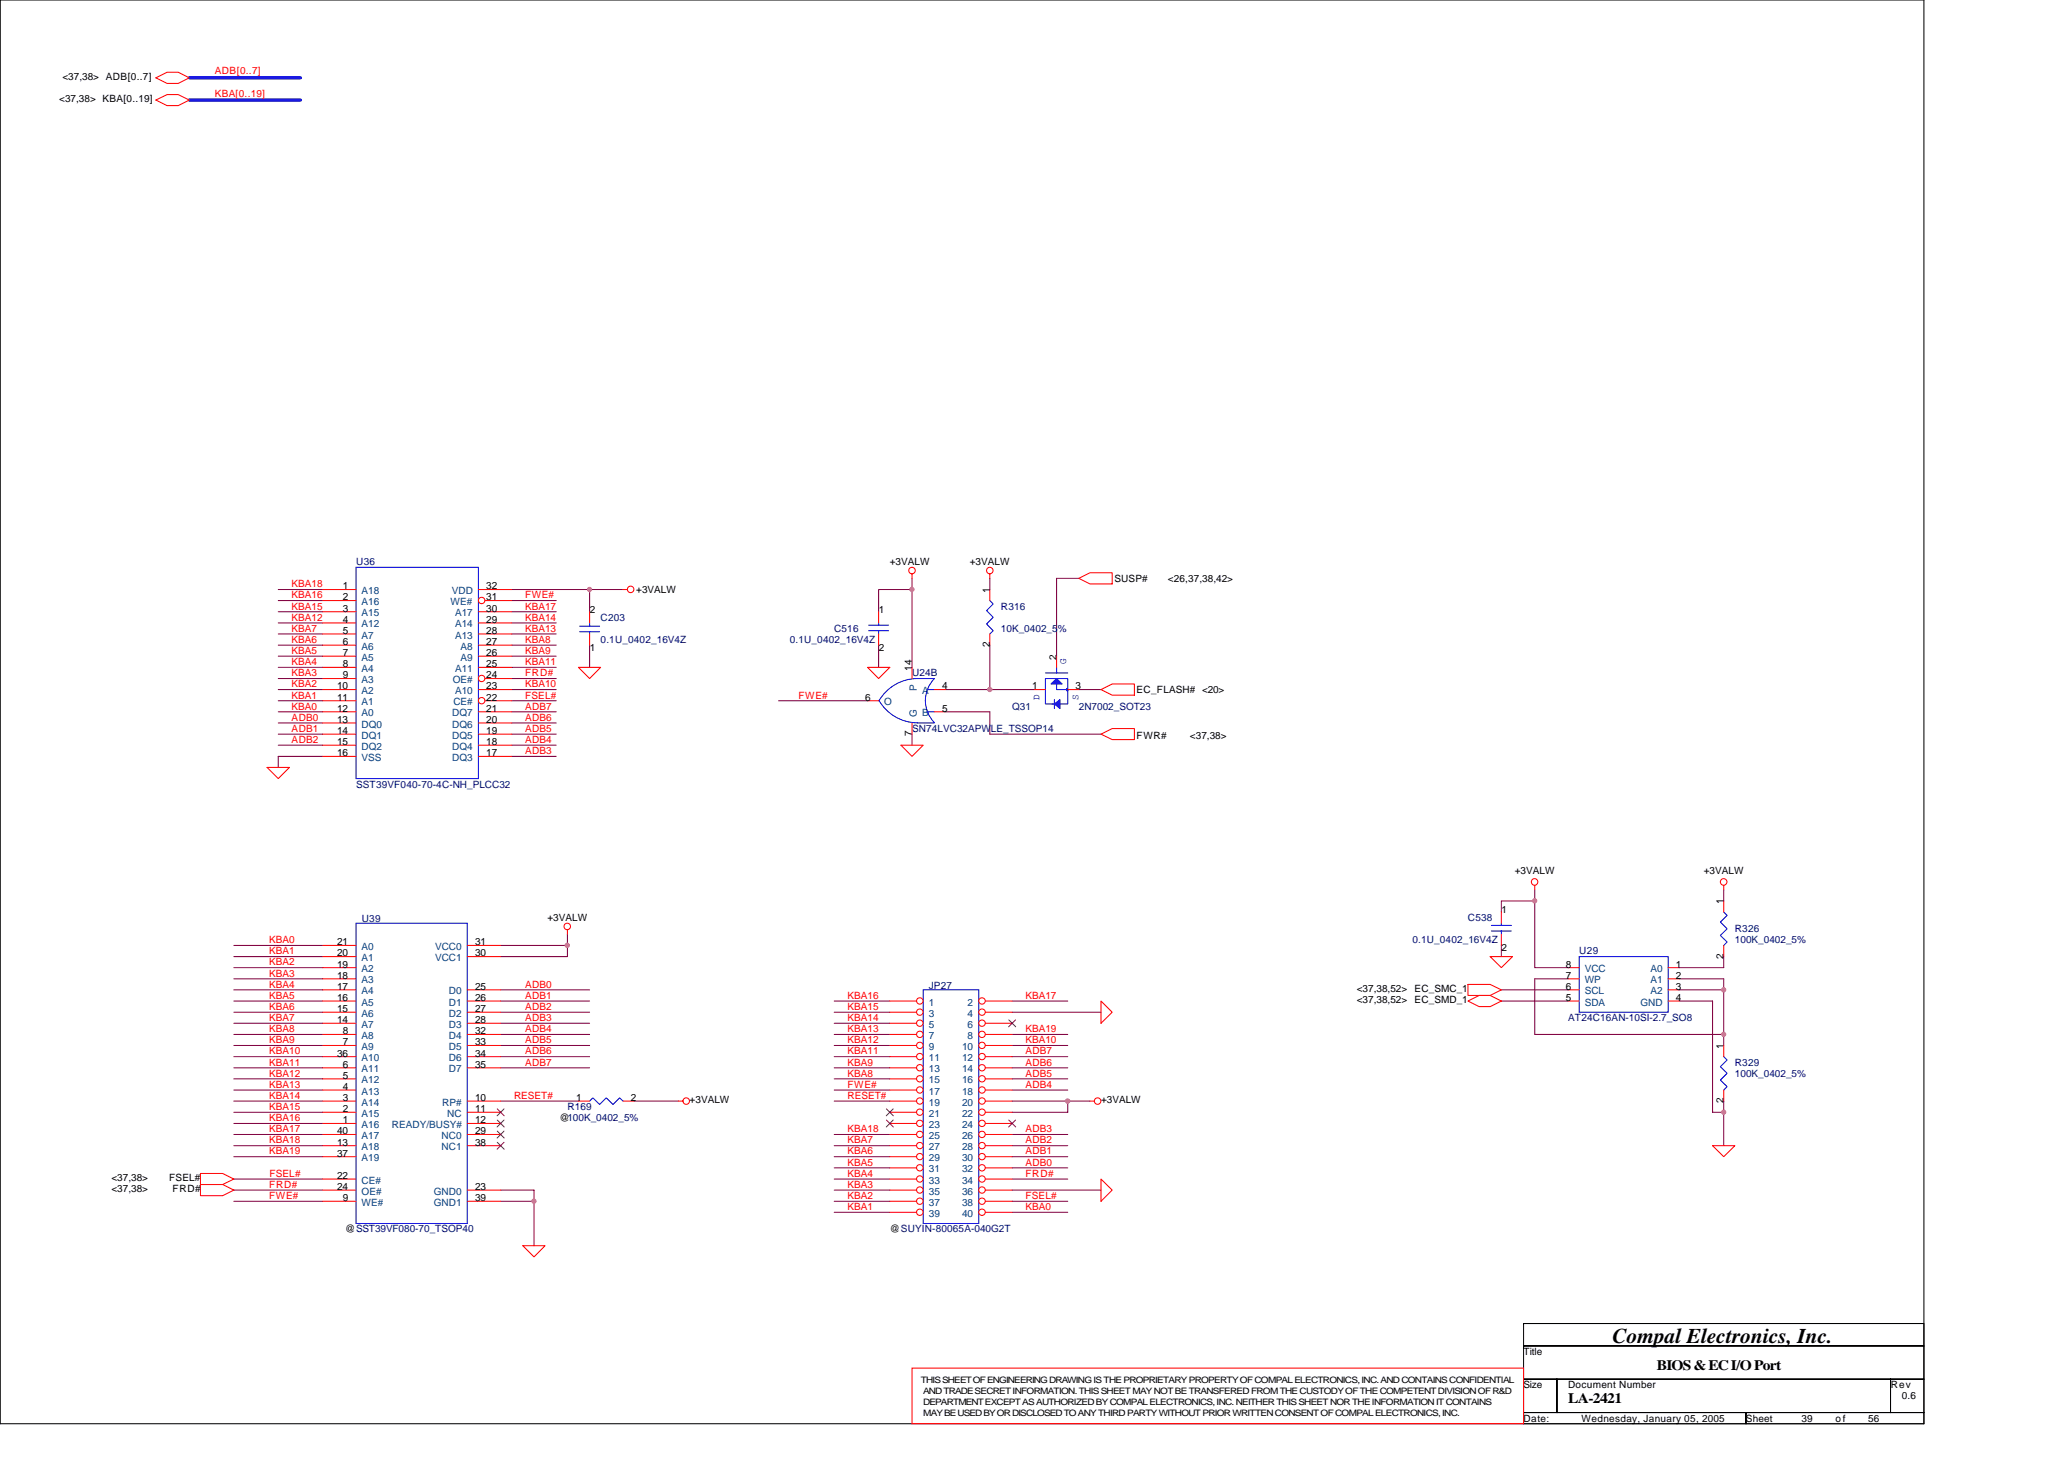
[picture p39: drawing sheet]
<svg xmlns="http://www.w3.org/2000/svg" width="297mm" height="210mm" viewBox="0 0 297 210" stroke-linecap="round" stroke-linejoin="round" font-family="sans-serif">
<defs><g id="words">
<text font-size="3" x="232.1" y="193.1">Compal Electronics, Inc.</text>
<g font-size="2.1">
<text x="238.5" y="197.1">BIOS &amp; EC I/O Port</text>
<text x="225.7" y="201.9">LA-2421</text>
</g>
<g font-size="1.4">
<text x="9" y="11.5">&lt;37,38&gt; ADB[0..7]</text>
<text x="8.5" y="14.7">&lt;37,38&gt; KBA[0..19]</text>
<text x="128.1" y="81.3">+3VALW</text>
<text x="139.6" y="81.3">+3VALW</text>
<text x="160.4" y="83.7">SUSP#</text>
<text x="168.1" y="83.7">&lt;26,37,38,42&gt;</text>
<text x="49.3" y="84.8">1</text>
<text x="49.3" y="86.4">2</text>
<text x="49.3" y="88">3</text>
<text x="49.3" y="89.6">4</text>
<text x="70" y="89.6">29</text>
<text x="70" y="88">30</text>
<text x="70" y="86.4">31</text>
<text x="70" y="84.8">32</text>
<text x="84.9" y="88.2">2</text>
<text x="91.6" y="85.3">+3VALW</text>
<text x="126.5" y="88.2">1</text>
<text x="142.4" y="85.3" transform="rotate(-90 142.4 85.3)">1</text>
<text x="49.3" y="91.2">5</text>
<text x="49.3" y="92.8">6</text>
<text x="49.3" y="94.4">7</text>
<text x="49.3" y="96">8</text>
<text x="70" y="96">25</text>
<text x="70" y="91.2">28</text>
<text x="70" y="94.4">26</text>
<text x="70" y="92.8">27</text>
<text x="84.9" y="93.6">1</text>
<text x="126.5" y="93.6">2</text>
<text x="142.4" y="93.1" transform="rotate(-90 142.4 93.1)">2</text>
<text x="152" y="94.9" transform="rotate(-90 152 94.9)">2</text>
<text x="48.5" y="99.2">10</text>
<text x="48.5" y="100.8">11</text>
<text x="49.3" y="97.6">9</text>
<text x="70" y="99.2">23</text>
<text x="70" y="100.8">22</text>
<text x="70" y="97.6">24</text>
<text x="124.5" y="100.8">6</text>
<text x="131.2" y="96.5" transform="rotate(-90 131.2 96.5)">14</text>
<text x="135.6" y="99.2">4</text>
<text x="148.5" y="99.2">1</text>
<text x="154.8" y="99.2">3</text>
<text x="163.6" y="99.7">EC_FLASH# &lt;20&gt;</text>
<text x="48.5" y="102.4">12</text>
<text x="48.5" y="104">13</text>
<text x="48.5" y="105.6">14</text>
<text x="48.5" y="107.2">15</text>
<text x="70" y="107.2">18</text>
<text x="70" y="105.6">19</text>
<text x="70" y="104">20</text>
<text x="70" y="102.4">21</text>
<text x="131.2" y="105.9" transform="rotate(-90 131.2 105.9)">7</text>
<text x="135.6" y="102.4">5</text>
<text x="163.6" y="106.3">FWR#</text>
<text x="171.3" y="106.3">&lt;37,38&gt;</text>
<text x="48.5" y="108.8">16</text>
<text x="70" y="108.8">17</text>
<text x="218" y="125.8">+3VALW</text>
<text x="245.2" y="125.8">+3VALW</text>
<text x="216.1" y="131.4">1</text>
<text x="248" y="130.1" transform="rotate(-90 248 130.1)">1</text>
<text x="48.5" y="136">21</text>
<text x="48.5" y="137.6">20</text>
<text x="68.4" y="137.6">30</text>
<text x="68.4" y="136">31</text>
<text x="78.8" y="132.5">+3VALW</text>
<text x="216.1" y="136.8">2</text>
<text x="248" y="137.9" transform="rotate(-90 248 137.9)">2</text>
<text x="48.5" y="139.2">19</text>
<text x="48.5" y="140.8">18</text>
<text x="48.5" y="142.4">17</text>
<text x="48.5" y="144">16</text>
<text x="68.4" y="142.4">25</text>
<text x="68.4" y="144">26</text>
<text x="195.3" y="142.7">&lt;37,38,52&gt;</text>
<text x="203.6" y="142.7">EC_SMC_1</text>
<text x="225.3" y="144">5</text>
<text x="225.3" y="142.4">6</text>
<text x="225.3" y="139.2">8</text>
<text x="225.3" y="140.8">7</text>
<text x="241.2" y="139.2">1</text>
<text x="241.2" y="140.8">2</text>
<text x="241.2" y="142.4">3</text>
<text x="241.2" y="144">4</text>
<text x="48.5" y="145.6">15</text>
<text x="48.5" y="147.2">14</text>
<text x="49.3" y="148.8">8</text>
<text x="68.4" y="145.6">27</text>
<text x="68.4" y="147.2">28</text>
<text x="68.4" y="148.8">32</text>
<text x="195.3" y="144.4">&lt;37,38,52&gt;</text>
<text x="203.6" y="144.4">EC_SMD_1</text>
<text x="48.5" y="152">36</text>
<text x="49.3" y="150.4">7</text>
<text x="49.3" y="153.6">6</text>
<text x="49.3" y="155.2">5</text>
<text x="68.4" y="150.4">33</text>
<text x="68.4" y="152">34</text>
<text x="68.4" y="153.6">35</text>
<text x="248" y="150.9" transform="rotate(-90 248 150.9)">1</text>
<text x="49.3" y="156.8">4</text>
<text x="49.3" y="158.4">3</text>
<text x="49.3" y="160">2</text>
<text x="49.3" y="161.6">1</text>
<text x="68.4" y="160">11</text>
<text x="68.4" y="158.4">10</text>
<text x="68.4" y="161.6">12</text>
<text x="80.5" y="161.3">@100K_0402_5%</text>
<text x="82.9" y="158.4">1</text>
<text x="90.8" y="158.4">2</text>
<text x="99.2" y="158.7">+3VALW</text>
<text x="158.5" y="158.7">+3VALW</text>
<text x="248" y="158.7" transform="rotate(-90 248 158.7)">2</text>
<text x="48.5" y="164.8">13</text>
<text x="48.5" y="163.2">40</text>
<text x="48.5" y="166.4">37</text>
<text x="68.4" y="163.2">29</text>
<text x="68.4" y="164.8">38</text>
<text x="16" y="171.6">&lt;37,38&gt;</text>
<text x="16" y="169.9">&lt;37,38&gt;</text>
<text x="24.4" y="169.9">FSEL#</text>
<text x="24.8" y="171.6">FRD#</text>
<text x="48.5" y="169.6">22</text>
<text x="48.5" y="171.2">24</text>
<text x="49.3" y="172.8">9</text>
<text x="68.4" y="172.8">39</text>
<text x="68.4" y="171.2">23</text>
<text x="49.7" y="177.3">@SST39VF080-70_TSOP40</text>
<text x="128.1" y="177.3">@SUYIN-80065A-040G2T</text>
<text x="219.3" y="194.9">Title</text>
<text x="219.3" y="199.7">Size</text>
<text x="225.7" y="199.7">Document Number</text>
<text x="272.1" y="199.7">Rev</text>
<text x="273.7" y="201.3">0.6</text>
<text x="219.3" y="204.5">Date:</text>
<text x="227.6" y="204.5">Wednesday, January 05, 2005</text>
<text x="251.3" y="204.5">Sheet</text>
<text x="259.3" y="204.5">39</text>
<text x="264.2" y="204.5">of</text>
<text x="268.9" y="204.5">56</text>
</g>
<g font-size="1.4" fill="#f00">
<text x="30.9" y="10.7">ADB[0..7]</text>
<text x="30.9" y="13.9">KBA[0..19]</text>
<text x="42" y="89.3">KBA12</text>
<text x="42" y="87.7">KBA15</text>
<text x="42" y="86.1">KBA16</text>
<text x="42" y="84.5">KBA18</text>
<text x="75.6" y="86.1">FWE#</text>
<text x="75.6" y="87.7">KBA17</text>
<text x="75.6" y="89.3">KBA14</text>
<text x="42" y="94.1">KBA5</text>
<text x="42" y="92.5">KBA6</text>
<text x="42" y="95.7">KBA4</text>
<text x="42" y="90.9">KBA7</text>
<text x="75.6" y="92.5">KBA8</text>
<text x="75.6" y="95.7">KBA11</text>
<text x="75.6" y="90.9">KBA13</text>
<text x="75.6" y="94.1">KBA9</text>
<text x="42" y="97.3">KBA3</text>
<text x="42" y="100.5">KBA1</text>
<text x="42" y="98.9">KBA2</text>
<text x="75.6" y="98.9">KBA10</text>
<text x="75.6" y="97.3">FRD#</text>
<text x="75.6" y="100.5">FSEL#</text>
<text x="114.9" y="100.5">FWE#</text>
<text x="42" y="106.9">ADB2</text>
<text x="42" y="102.1">KBA0</text>
<text x="42" y="103.7">ADB0</text>
<text x="42" y="105.3">ADB1</text>
<text x="75.6" y="105.3">ADB5</text>
<text x="75.6" y="103.7">ADB6</text>
<text x="75.6" y="102.1">ADB7</text>
<text x="75.6" y="106.9">ADB4</text>
<text x="75.6" y="108.5">ADB3</text>
<text x="38.8" y="135.7">KBA0</text>
<text x="38.8" y="137.3">KBA1</text>
<text x="38.8" y="138.9">KBA2</text>
<text x="38.8" y="140.5">KBA3</text>
<text x="38.8" y="142.1">KBA4</text>
<text x="38.8" y="143.7">KBA5</text>
<text x="75.6" y="142.1">ADB0</text>
<text x="75.6" y="143.7">ADB1</text>
<text x="122" y="143.7">KBA16</text>
<text x="147.6" y="143.7">KBA17</text>
<text x="38.8" y="146.9">KBA7</text>
<text x="38.8" y="145.3">KBA6</text>
<text x="38.8" y="148.5">KBA8</text>
<text x="75.6" y="148.5">ADB4</text>
<text x="75.6" y="146.9">ADB3</text>
<text x="75.6" y="145.3">ADB2</text>
<text x="122" y="148.5">KBA13</text>
<text x="122" y="145.3">KBA15</text>
<text x="122" y="146.9">KBA14</text>
<text x="147.6" y="148.5">KBA19</text>
<text x="38.8" y="154.9">KBA12</text>
<text x="38.8" y="151.7">KBA10</text>
<text x="38.8" y="150.1">KBA9</text>
<text x="38.8" y="153.3">KBA11</text>
<text x="75.6" y="153.3">ADB7</text>
<text x="75.6" y="151.7">ADB6</text>
<text x="75.6" y="150.1">ADB5</text>
<text x="122" y="153.3">KBA9</text>
<text x="122" y="151.7">KBA11</text>
<text x="122" y="150.1">KBA12</text>
<text x="122" y="154.9">KBA8</text>
<text x="147.6" y="153.3">ADB6</text>
<text x="147.6" y="151.7">ADB7</text>
<text x="147.6" y="154.9">ADB5</text>
<text x="147.6" y="150.1">KBA10</text>
<text x="38.8" y="161.3">KBA16</text>
<text x="38.8" y="159.7">KBA15</text>
<text x="38.8" y="158.1">KBA14</text>
<text x="38.8" y="156.5">KBA13</text>
<text x="74" y="158.1">RESET#</text>
<text x="122" y="158.1">RESET#</text>
<text x="122" y="156.5">FWE#</text>
<text x="147.6" y="156.5">ADB4</text>
<text x="38.8" y="162.9">KBA17</text>
<text x="38.8" y="164.5">KBA18</text>
<text x="38.8" y="166.1">KBA19</text>
<text x="122" y="166.1">KBA6</text>
<text x="122" y="167.7">KBA5</text>
<text x="122" y="164.5">KBA7</text>
<text x="122" y="162.9">KBA18</text>
<text x="147.6" y="162.9">ADB3</text>
<text x="147.6" y="164.5">ADB2</text>
<text x="147.6" y="166.1">ADB1</text>
<text x="147.6" y="167.7">ADB0</text>
<text x="38.8" y="172.5">FWE#</text>
<text x="38.8" y="170.9">FRD#</text>
<text x="38.8" y="169.3">FSEL#</text>
<text x="122" y="172.5">KBA2</text>
<text x="122" y="169.3">KBA4</text>
<text x="122" y="170.9">KBA3</text>
<text x="147.6" y="169.3">FRD#</text>
<text x="147.6" y="172.5">FSEL#</text>
<text x="122" y="174.1">KBA1</text>
<text x="147.6" y="174.1">KBA0</text>
</g>
<g font-size="1.4" fill="#000080">
<text x="51.3" y="81.3">U36</text>
<text x="86.4" y="89.3">C203</text>
<text x="144.1" y="87.7">R316</text>
<text x="86.4" y="92.5">0.1U_0402_16V4Z</text>
<text x="113.7" y="92.5">0.1U_0402_16V4Z</text>
<text x="120.1" y="90.9">C516</text>
<text x="144.1" y="90.9">10K_0402_5%</text>
<text x="131.3" y="97.3">U24B</text>
<text x="131.3" y="105.3">SN74LVC32APWLE_TSSOP14</text>
<text x="145.7" y="102.1">Q31</text>
<text x="155.3" y="102.1">2N7002_SOT23</text>
<text x="51.2" y="113.3">SST39VF040-70-4C-NH_PLCC32</text>
<text x="52.1" y="132.7">U39</text>
<text x="203.3" y="135.7">0.1U_0402_16V4Z</text>
<text x="211.3" y="132.5">C538</text>
<text x="227.3" y="137.3">U29</text>
<text x="249.7" y="134.1">R326</text>
<text x="249.7" y="135.7">100K_0402_5%</text>
<text x="133.7" y="142.3">JP27</text>
<text x="225.7" y="146.9">AT24C16AN-10SI-2.7_SO8</text>
<text x="249.7" y="153.3">R329</text>
<text x="249.7" y="154.9">100K_0402_5%</text>
<text x="81.7" y="159.7">R169</text>
</g>
<g font-size="1.4" fill="#004080">
<text x="52" y="85.5">A18</text>
<text x="52" y="87.1">A16</text>
<text x="52" y="88.7">A15</text>
<text x="64.9" y="87.1">WE#</text>
<text x="65" y="85.5">VDD</text>
<text x="65.5" y="88.7">A17</text>
<text x="52" y="90.3">A12</text>
<text x="52" y="91.9">A7</text>
<text x="52" y="93.5">A6</text>
<text x="52" y="95.1">A5</text>
<text x="65.5" y="91.9">A13</text>
<text x="65.5" y="90.3">A14</text>
<text x="66.3" y="95.1">A9</text>
<text x="66.3" y="93.5">A8</text>
<text x="52" y="96.7">A4</text>
<text x="52" y="98.3">A3</text>
<text x="52" y="99.9">A2</text>
<text x="52" y="101.5">A1</text>
<text x="65.2" y="98.3">OE#</text>
<text x="65.3" y="101.5">CE#</text>
<text x="65.5" y="99.9">A10</text>
<text x="65.5" y="96.7">A11</text>
<text x="127.3" y="101.5">O</text>
<text x="131.9" y="99.4" transform="rotate(-90 131.9 99.4)">P</text>
<text x="132.7" y="99.9">A</text>
<text x="52" y="103.1">A0</text>
<text x="52" y="104.7">DQ0</text>
<text x="52" y="106.3">DQ1</text>
<text x="52" y="107.9">DQ2</text>
<text x="65.1" y="107.9">DQ4</text>
<text x="65.1" y="106.3">DQ5</text>
<text x="65.1" y="104.7">DQ6</text>
<text x="65.1" y="103.1">DQ7</text>
<text x="131.9" y="103.2" transform="rotate(-90 131.9 103.2)">G</text>
<text x="132.7" y="103.1">B</text>
<text x="52" y="109.5">VSS</text>
<text x="65.1" y="109.5">DQ3</text>
<text x="52" y="136.7">A0</text>
<text x="62.6" y="136.7">VCC0</text>
<text x="52" y="138.3">A1</text>
<text x="52" y="139.9">A2</text>
<text x="52" y="141.5">A3</text>
<text x="52" y="143.1">A4</text>
<text x="62.6" y="138.3">VCC1</text>
<text x="64.6" y="143.1">D0</text>
<text x="228.1" y="143.1">SCL</text>
<text x="228.1" y="139.9">VCC</text>
<text x="228.1" y="141.5">WP</text>
<text x="237.5" y="139.9">A0</text>
<text x="237.5" y="141.5">A1</text>
<text x="237.5" y="143.1">A2</text>
<text x="52" y="144.7">A5</text>
<text x="52" y="146.3">A6</text>
<text x="52" y="147.9">A7</text>
<text x="52" y="149.5">A8</text>
<text x="64.6" y="144.7">D1</text>
<text x="64.6" y="146.3">D2</text>
<text x="64.6" y="147.9">D3</text>
<text x="64.6" y="149.5">D4</text>
<text x="133.7" y="144.7">1</text>
<text x="133.7" y="146.3">3</text>
<text x="133.7" y="147.9">5</text>
<text x="133.7" y="149.5">7</text>
<text x="139.3" y="144.7">2</text>
<text x="139.3" y="146.3">4</text>
<text x="139.3" y="147.9">6</text>
<text x="139.3" y="149.5">8</text>
<text x="228.1" y="144.7">SDA</text>
<text x="236.1" y="144.7">GND</text>
<text x="52" y="151.1">A9</text>
<text x="52" y="152.7">A10</text>
<text x="52" y="154.3">A11</text>
<text x="52" y="155.9">A12</text>
<text x="64.6" y="151.1">D5</text>
<text x="64.6" y="152.7">D6</text>
<text x="64.6" y="154.3">D7</text>
<text x="133.7" y="151.1">9</text>
<text x="133.7" y="152.7">11</text>
<text x="133.7" y="154.3">13</text>
<text x="133.7" y="155.9">15</text>
<text x="138.4" y="151.1">10</text>
<text x="138.4" y="152.7">12</text>
<text x="138.4" y="154.3">14</text>
<text x="138.4" y="155.9">16</text>
<text x="52" y="157.5">A13</text>
<text x="52" y="159.1">A14</text>
<text x="52" y="160.7">A15</text>
<text x="63.6" y="159.1">RP#</text>
<text x="64.4" y="160.7">NC</text>
<text x="133.7" y="157.5">17</text>
<text x="133.7" y="159.1">19</text>
<text x="133.7" y="160.7">21</text>
<text x="138.4" y="157.5">18</text>
<text x="138.4" y="159.1">20</text>
<text x="138.4" y="160.7">22</text>
<text x="52" y="162.3">A16</text>
<text x="52" y="165.5">A18</text>
<text x="52" y="163.9">A17</text>
<text x="52" y="167.1">A19</text>
<text x="56.4" y="162.3">READY/BUSY#</text>
<text x="63.6" y="163.9">NC0</text>
<text x="63.6" y="165.5">NC1</text>
<text x="133.7" y="162.3">23</text>
<text x="133.7" y="163.9">25</text>
<text x="133.7" y="165.5">27</text>
<text x="133.7" y="167.1">29</text>
<text x="138.4" y="162.3">24</text>
<text x="138.4" y="163.9">26</text>
<text x="138.4" y="165.5">28</text>
<text x="138.4" y="167.1">30</text>
<text x="52" y="170.3">CE#</text>
<text x="52" y="171.9">OE#</text>
<text x="52" y="173.5">WE#</text>
<text x="62.4" y="173.5">GND1</text>
<text x="62.4" y="171.9">GND0</text>
<text x="133.7" y="168.7">31</text>
<text x="133.7" y="170.3">33</text>
<text x="133.7" y="171.9">35</text>
<text x="133.7" y="173.5">37</text>
<text x="138.4" y="168.7">32</text>
<text x="138.4" y="170.3">34</text>
<text x="138.4" y="171.9">36</text>
<text x="138.4" y="173.5">38</text>
<text x="133.7" y="175.1">39</text>
<text x="138.4" y="175.1">40</text>
</g>
<g font-size="1.4" fill="#00f">
<text x="153.5" y="95.5" transform="rotate(-90 153.5 95.5)">G</text>
<text x="149.6" y="100.6" transform="rotate(-90 149.6 100.6)">D</text>
<text x="155.2" y="100.6" transform="rotate(-90 155.2 100.6)">S</text>
</g>
<g font-size="1.3">
<text x="132.5" y="198.9">THIS SHEET OF ENGINEERING DRAWING IS THE PROPRIETARY PROPERTY OF COMPAL ELECTRONICS, INC. AND CONTAINS CONFIDENTIAL</text>
<text x="132.9" y="203.7">MAY BE USED BY OR DISCLOSED TO ANY THIRD PARTY WITHOUT PRIOR WRITTEN CONSENT OF COMPAL ELECTRONICS, INC.</text>
<text x="132.9" y="202.1">DEPARTMENT EXCEPT AS AUTHORIZED BY COMPAL ELECTRONICS, INC. NEITHER THIS SHEET NOR THE INFORMATION IT CONTAINS</text>
<text x="132.9" y="200.5">AND TRADE SECRET INFORMATION. THIS SHEET MAY NOT BE TRANSFERED FROM THE CUSTODY OF THE COMPETENT DIVISION OF R&amp;D</text>
</g>
</g></defs>
<path d="M0 0h276.9v204.8h-276.9zM219.3 190.4h57.6v3.2h-57.6zM219.3 193.6h57.6v4.8h-57.6zM219.3 198.4h4.8v4.8h-4.8zM224.1 198.4h48v4.8h-48zM272.1 198.4h4.8v4.8h-4.8zM219.3 203.2h32v1.6h-32zM251.3 203.2h25.6v1.6h-25.6z" fill="none" stroke="#000" stroke-width=".15"/>
<g fill="none" stroke="#800040" stroke-width=".15">
<path d="M40 94.4h6.4M40 86.4h6.4M40 89.6h6.4M40 97.6h6.4M40 92.8h6.4M40 88h6.4M40 96h6.4M40 91.2h6.4M40 99.2h6.4M40 84.8h6.4M73.7 94.4h6.3M73.7 86.4h6.3"/>
<path d="M73.7 89.6h6.3M73.7 97.6h6.3M73.7 92.8h6.3M73.7 88h6.3M73.7 96h6.3M73.7 91.2h6.3M73.7 99.2h6.3M73.7 84.8h16M84.9 84.8v3.2M84.9 92.8v3.2M126.4 92.8v3.2M131.3 83.2v1.6h-4.9v3.2"/>
<path d="M131.3 84.8v11.2M136.1 99.2h12.8M142.4 83.2v1.6M142.4 92.8v6.4M155.3 99.2h3.2M155.3 83.2h-3.2v11.2M40 107.2h6.4M40 100.8h6.4M40 102.4h6.4M40 105.6h6.4M40 104h6.4M46.4 108.8h-6.4v1.6"/>
<path d="M73.7 107.2h6.3M73.7 100.8h6.3M73.7 102.4h6.3M73.7 105.6h6.3M73.7 104h6.3M73.7 108.8h6.3M112.1 100.8h12.8M131.3 105.6v1.6M136.1 102.4h6.3v3.2h16.1M33.7 139.2h12.7M33.7 136h12.7M33.7 137.6h12.7"/>
<path d="M72 136h9.7M81.7 134.4v3.2h-9.7M216.1 136v1.6M220.9 128v11.2h4.8M220.9 129.6h-4.8v1.6M248.1 137.6v1.6h-6.4M248.1 128v1.6M33.7 140.8h12.7M33.7 144h12.7M33.7 142.4h12.7M33.7 148.8h12.7M33.7 158.4h12.7"/>
<path d="M33.7 153.6h12.7M33.7 156.8h12.7M33.7 145.6h12.7M33.7 152h12.7M33.7 155.2h12.7M33.7 150.4h12.7M33.7 147.2h12.7M72 144h12.9M72 142.4h12.9M72 148.8h12.9M72 158.4h11.2M72 153.6h12.9"/>
<path d="M72 145.6h12.9M72 152h12.9M72 150.4h12.9M72 147.2h12.9M91.2 158.4h6.5M120.1 144h8M120.1 148.8h8M120.1 158.4h8M120.1 153.6h8M120.1 156.8h8M120.1 145.6h8M120.1 152h8"/>
<path d="M120.1 155.2h8M120.1 150.4h8M120.1 147.2h8M145.7 144h8M145.7 148.8h8M145.7 158.4h11.2M145.7 153.6h8M145.7 156.8h8M145.7 145.6h12.8M145.7 152h8M145.7 155.2h8M145.7 150.4h8"/>
<path d="M153.7 158.4v1.6h-8M216.1 144h9.6M216.1 142.4h9.6M225.7 140.8h-4.8v8h27.2v1.6M241.7 140.8h6.4v8M241.7 144h4.8v16h1.6M241.7 142.4h6.4M248.1 158.4v6.4M33.7 163.2h12.7M33.7 164.8h12.7M33.7 172.8h12.7M33.7 166.4h12.7"/>
<path d="M33.7 169.6h12.7M33.7 171.2h12.7M33.7 161.6h12.7M33.7 160h12.7M72 172.8h4.9M72 171.2h4.9v8M120.1 163.2h8M120.1 164.8h8M120.1 174.4h8M120.1 172.8h8M120.1 166.4h8M120.1 169.6h8"/>
<path d="M120.1 168h8M120.1 171.2h8M145.7 163.2h8M145.7 164.8h8M145.7 174.4h8M145.7 172.8h8M145.7 166.4h8M145.7 169.6h8M145.7 168h8M145.7 171.2h12.8"/>
</g>
<path d="M27.2 14.4h16M27.2 11.2h16" fill="none" stroke="#00f" stroke-width=".47"/>
<g fill="none" stroke="#f00" stroke-width=".15">
<path d="M22.4 11.2l1.6-.8h1.7l1.5 .8-1.5 .8h-1.7zM22.4 14.4l1.6-.8h1.7l1.5 .8-1.5 .8h-1.7zM83.2 96h3.2l-1.5 1.6zM89.7 84.8h.6M124.9 96h3.2l-1.7 1.6zM131.3 82.6v.6M131.3 96v1.6M134.4 99.2h1.7M142.4 82.6v.6M142.4 84.8v1.6M142.4 91.2v1.6M155.3 83.2l1.6-.8h3.2v1.6h-3.2z"/>
<path d="M158.5 99.2l1.6-.8h3.2v1.6h-3.2zM38.4 110.4h3.3l-1.7 1.6zM124.9 100.8h1.5M129.7 107.2h3.2l-1.6 1.6zM131.3 104v1.6M134.4 102.4h1.7M158.5 105.6l1.6-.8h3.2v1.6h-3.2zM81.7 133.8v.6M214.5 137.6h3.2l-1.6 1.6zM216.1 131.2v1.6M216.1 134.4v1.6M220.9 127.4v.6"/>
<path d="M225.7 139.2h1.6M240.1 139.2h1.6M248.1 127.4v.6M83.2 158.4h1.7M89.7 158.4h1.5M97.7 158.4h.6M156.9 158.4h.6M158.5 144l1.6 1.6-1.6 1.6zM211.3 141.6h3.2l1.6 .8-1.6 .8h-3.2zM211.3 144l1.6-.8h1.6l1.6 .8-1.6 .8h-1.6zM225.7 140.8h1.6M225.7 144h1.6"/>
<path d="M225.7 142.4h1.6M240.1 140.8h1.6M240.1 144h1.6M240.1 142.4h1.6M248.1 150.4v1.6M248.1 156.8v1.6M28.8 168.8h3.2l1.7 .8-1.7 .8h-3.2zM28.8 170.4h3.2l1.7 .8-1.7 .8h-3.2zM75.2 179.2h3.2l-1.5 1.6zM158.5 169.6l1.6 1.6-1.6 1.6zM246.5 164.8h3.2l-1.6 1.6zM131.3 196.8h88v8h-88z"/>
<circle cx="90.8" cy="84.8" r=".47"/>
<circle cx="131.2" cy="82.1" r=".47"/>
<circle cx="142.4" cy="82.1" r=".47"/>
<circle cx="81.6" cy="133.3" r=".47"/>
<circle cx="220.8" cy="126.9" r=".47"/>
<circle cx="248.1" cy="126.9" r=".48"/>
<circle cx="98.8" cy="158.4" r=".47"/>
<circle cx="158" cy="158.4" r=".47"/>
</g>
<g fill="none" stroke="#00f" stroke-width=".15">
<path d="M133.5 99.2h.9M134.4 97.6a9.2 9.2 0 0 0-5.6 .9 6.4 6.4 0 0 0-2.3 2.3M134.5 97.6a4.5 4.5 0 0 0-1.3 3.2 4.5 4.5 0 0 0 1.3 3.1M142.4 86.4l.5 .5-.9 .9 .9 1-.9 1 .9 .9-.5 .5M126.5 100.8a6.4 6.4 0 0 0 5.5 3.2M132.1 104h2.3M133.5 102.4h.9M214.6 133.9h2.9M214.6 133.1h2.9M216.1 132.8v.3M216.1 133.9v.5M227.3 137.6h12.8v8h-12.8z"/>
<path d="M84.9 158.4l.4-.5 1 1 .9-1 1 1 1-1 .5 .5M132.9 142.4h8v33.6h-8zM248.1 152l.5 .5-1 1 1 .9-1 1 1 .9-.5 .5"/>
</g>
<circle cx="132.4" cy="144" r=".46" fill="#fff" stroke="#f00" stroke-width=".15"/>
<path d="M128.1 144h3.8" fill="none" stroke="#f00" stroke-width=".15"/>
<circle cx="141.3" cy="144" r=".46" fill="#fff" stroke="#f00" stroke-width=".15"/>
<path d="M141.8 144h3.9" fill="none" stroke="#f00" stroke-width=".15"/>
<circle cx="132.4" cy="145.6" r=".46" fill="#fff" stroke="#f00" stroke-width=".15"/>
<path d="M128.1 145.6h3.8" fill="none" stroke="#f00" stroke-width=".15"/>
<circle cx="141.3" cy="145.6" r=".46" fill="#fff" stroke="#f00" stroke-width=".15"/>
<path d="M141.8 145.6h3.9" fill="none" stroke="#f00" stroke-width=".15"/>
<circle cx="132.4" cy="147.2" r=".46" fill="#fff" stroke="#f00" stroke-width=".15"/>
<path d="M128.1 147.2h3.8" fill="none" stroke="#f00" stroke-width=".15"/>
<circle cx="141.3" cy="147.2" r=".46" fill="#fff" stroke="#f00" stroke-width=".15"/>
<path d="M141.8 147.2h3.9" fill="none" stroke="#f00" stroke-width=".15"/>
<path d="M145.2 146.7l1 1M146.2 146.7l-1 1" fill="none" stroke="#804000" stroke-width=".14"/>
<circle cx="132.4" cy="148.8" r=".46" fill="#fff" stroke="#f00" stroke-width=".15"/>
<path d="M128.1 148.8h3.8" fill="none" stroke="#f00" stroke-width=".15"/>
<circle cx="141.3" cy="148.8" r=".46" fill="#fff" stroke="#f00" stroke-width=".15"/>
<path d="M141.8 148.8h3.9" fill="none" stroke="#f00" stroke-width=".15"/>
<circle cx="132.4" cy="150.4" r=".46" fill="#fff" stroke="#f00" stroke-width=".15"/>
<path d="M128.1 150.4h3.8" fill="none" stroke="#f00" stroke-width=".15"/>
<circle cx="141.3" cy="150.4" r=".46" fill="#fff" stroke="#f00" stroke-width=".15"/>
<path d="M141.8 150.4h3.9" fill="none" stroke="#f00" stroke-width=".15"/>
<circle cx="132.4" cy="152" r=".46" fill="#fff" stroke="#f00" stroke-width=".15"/>
<path d="M128.1 152h3.8" fill="none" stroke="#f00" stroke-width=".15"/>
<circle cx="141.3" cy="152" r=".46" fill="#fff" stroke="#f00" stroke-width=".15"/>
<path d="M141.8 152h3.9" fill="none" stroke="#f00" stroke-width=".15"/>
<circle cx="132.4" cy="153.6" r=".46" fill="#fff" stroke="#f00" stroke-width=".15"/>
<path d="M128.1 153.6h3.8" fill="none" stroke="#f00" stroke-width=".15"/>
<circle cx="141.3" cy="153.6" r=".46" fill="#fff" stroke="#f00" stroke-width=".15"/>
<path d="M141.8 153.6h3.9" fill="none" stroke="#f00" stroke-width=".15"/>
<circle cx="132.4" cy="155.2" r=".46" fill="#fff" stroke="#f00" stroke-width=".15"/>
<path d="M128.1 155.2h3.8" fill="none" stroke="#f00" stroke-width=".15"/>
<circle cx="141.3" cy="155.2" r=".46" fill="#fff" stroke="#f00" stroke-width=".15"/>
<path d="M141.8 155.2h3.9" fill="none" stroke="#f00" stroke-width=".15"/>
<circle cx="132.4" cy="156.8" r=".46" fill="#fff" stroke="#f00" stroke-width=".15"/>
<path d="M128.1 156.8h3.8" fill="none" stroke="#f00" stroke-width=".15"/>
<circle cx="141.3" cy="156.8" r=".46" fill="#fff" stroke="#f00" stroke-width=".15"/>
<path d="M141.8 156.8h3.9" fill="none" stroke="#f00" stroke-width=".15"/>
<circle cx="132.4" cy="158.4" r=".46" fill="#fff" stroke="#f00" stroke-width=".15"/>
<path d="M128.1 158.4h3.8" fill="none" stroke="#f00" stroke-width=".15"/>
<circle cx="141.3" cy="158.4" r=".46" fill="#fff" stroke="#f00" stroke-width=".15"/>
<path d="M141.8 158.4h3.9" fill="none" stroke="#f00" stroke-width=".15"/>
<circle cx="132.4" cy="160" r=".46" fill="#fff" stroke="#f00" stroke-width=".15"/>
<path d="M128.1 160h3.8" fill="none" stroke="#f00" stroke-width=".15"/>
<path d="M127.6 159.5l1 1M128.5 159.5l-1 1" fill="none" stroke="#804000" stroke-width=".14"/>
<circle cx="141.3" cy="160" r=".46" fill="#fff" stroke="#f00" stroke-width=".15"/>
<path d="M141.8 160h3.9" fill="none" stroke="#f00" stroke-width=".15"/>
<circle cx="132.4" cy="161.6" r=".46" fill="#fff" stroke="#f00" stroke-width=".15"/>
<path d="M128.1 161.6h3.8" fill="none" stroke="#f00" stroke-width=".15"/>
<path d="M127.6 161.1l1 1M128.5 161.1l-1 1" fill="none" stroke="#804000" stroke-width=".14"/>
<circle cx="141.3" cy="161.6" r=".46" fill="#fff" stroke="#f00" stroke-width=".15"/>
<path d="M141.8 161.6h3.9" fill="none" stroke="#f00" stroke-width=".15"/>
<path d="M145.2 161.1l1 1M146.2 161.1l-1 1" fill="none" stroke="#804000" stroke-width=".14"/>
<circle cx="132.4" cy="163.2" r=".46" fill="#fff" stroke="#f00" stroke-width=".15"/>
<path d="M128.1 163.2h3.8" fill="none" stroke="#f00" stroke-width=".15"/>
<circle cx="141.3" cy="163.2" r=".46" fill="#fff" stroke="#f00" stroke-width=".15"/>
<path d="M141.8 163.2h3.9" fill="none" stroke="#f00" stroke-width=".15"/>
<circle cx="132.4" cy="164.8" r=".46" fill="#fff" stroke="#f00" stroke-width=".15"/>
<path d="M128.1 164.8h3.8" fill="none" stroke="#f00" stroke-width=".15"/>
<circle cx="141.3" cy="164.8" r=".46" fill="#fff" stroke="#f00" stroke-width=".15"/>
<path d="M141.8 164.8h3.9" fill="none" stroke="#f00" stroke-width=".15"/>
<circle cx="132.4" cy="166.4" r=".46" fill="#fff" stroke="#f00" stroke-width=".15"/>
<path d="M128.1 166.4h3.8" fill="none" stroke="#f00" stroke-width=".15"/>
<circle cx="141.3" cy="166.4" r=".46" fill="#fff" stroke="#f00" stroke-width=".15"/>
<path d="M141.8 166.4h3.9" fill="none" stroke="#f00" stroke-width=".15"/>
<circle cx="132.4" cy="168" r=".46" fill="#fff" stroke="#f00" stroke-width=".15"/>
<path d="M128.1 168h3.8" fill="none" stroke="#f00" stroke-width=".15"/>
<circle cx="141.3" cy="168" r=".46" fill="#fff" stroke="#f00" stroke-width=".15"/>
<path d="M141.8 168h3.9" fill="none" stroke="#f00" stroke-width=".15"/>
<circle cx="132.4" cy="169.6" r=".46" fill="#fff" stroke="#f00" stroke-width=".15"/>
<path d="M128.1 169.6h3.8" fill="none" stroke="#f00" stroke-width=".15"/>
<circle cx="141.3" cy="169.6" r=".46" fill="#fff" stroke="#f00" stroke-width=".15"/>
<path d="M141.8 169.6h3.9" fill="none" stroke="#f00" stroke-width=".15"/>
<circle cx="132.4" cy="171.2" r=".46" fill="#fff" stroke="#f00" stroke-width=".15"/>
<path d="M128.1 171.2h3.8" fill="none" stroke="#f00" stroke-width=".15"/>
<circle cx="141.3" cy="171.2" r=".46" fill="#fff" stroke="#f00" stroke-width=".15"/>
<path d="M141.8 171.2h3.9" fill="none" stroke="#f00" stroke-width=".15"/>
<circle cx="132.4" cy="172.8" r=".46" fill="#fff" stroke="#f00" stroke-width=".15"/>
<path d="M128.1 172.8h3.8" fill="none" stroke="#f00" stroke-width=".15"/>
<circle cx="141.3" cy="172.8" r=".46" fill="#fff" stroke="#f00" stroke-width=".15"/>
<path d="M141.8 172.8h3.9" fill="none" stroke="#f00" stroke-width=".15"/>
<circle cx="132.4" cy="174.4" r=".46" fill="#fff" stroke="#f00" stroke-width=".15"/>
<path d="M128.1 174.4h3.8" fill="none" stroke="#f00" stroke-width=".15"/>
<circle cx="141.3" cy="174.4" r=".46" fill="#fff" stroke="#f00" stroke-width=".15"/>
<g fill="none" stroke="#f00" stroke-width=".15">
<path d="M46.4 84.8h4.8M46.4 86.4h4.8M46.4 88h4.8M46.4 89.6h4.8M46.4 91.2h4.8M46.4 92.8h4.8M46.4 94.4h4.8M46.4 96h4.8M46.4 97.6h4.8M46.4 99.2h4.8M46.4 100.8h4.8M46.4 102.4h4.8"/>
<path d="M46.4 104h4.8M46.4 105.6h4.8M46.4 107.2h4.8M68.9 102.4h4.8M68.9 104h4.8M68.9 105.6h4.8M68.9 107.2h4.8M68.9 108.8h4.8M141.8 174.4h3.9"/>
</g>
<path d="M51.2 81.6h17.7v30.4h-17.7z" fill="none" stroke="#00f" stroke-width=".15"/>
<circle cx="69.3" cy="100.8" r=".46" fill="#fff" stroke="#f00" stroke-width=".15"/>
<path d="M68.9 99.2h4.8M69.8 100.8h3.9" fill="none" stroke="#f00" stroke-width=".15"/>
<circle cx="69.3" cy="97.6" r=".46" fill="#fff" stroke="#f00" stroke-width=".15"/>
<path d="M68.9 96h4.8M68.9 94.4h4.8M68.9 92.8h4.8M68.9 91.2h4.8M68.9 89.6h4.8M69.8 97.6h3.9" fill="none" stroke="#f00" stroke-width=".15"/>
<circle cx="69.3" cy="86.4" r=".46" fill="#fff" stroke="#f00" stroke-width=".15"/>
<g fill="none" stroke="#f00" stroke-width=".15">
<path d="M68.9 84.8h4.8M68.9 88h4.8M69.8 86.4h3.9M84.9 88v1.6M84.9 91.2v1.6M126.4 88v1.6M126.4 91.2v1.6M148.9 99.2h1.5M152.1 94.4v1.6M153.7 99.2h1.6M46.4 108.8h4.8M46.4 136h4.8"/>
<path d="M46.4 137.6h4.8M46.4 139.2h4.8M67.2 136h4.8M67.2 137.6h4.8M248.1 129.6v1.6M248.1 136v1.6M46.4 140.8h4.8M46.4 142.4h4.8M46.4 144h4.8M46.4 145.6h4.8M46.4 147.2h4.8M46.4 148.8h4.8"/>
<path d="M46.4 150.4h4.8M46.4 152h4.8M46.4 153.6h4.8M46.4 155.2h4.8M46.4 156.8h4.8M46.4 158.4h4.8M67.2 142.4h4.8M67.2 144h4.8M67.2 145.6h4.8M67.2 147.2h4.8M67.2 148.8h4.8M67.2 150.4h4.8"/>
<path d="M67.2 152h4.8M67.2 153.6h4.8M67.2 158.4h4.8M46.4 160h4.8M46.4 161.6h4.8M46.4 164.8h4.8M46.4 169.6h4.8M46.4 171.2h4.8M46.4 172.8h4.8M46.4 163.2h4.8M46.4 166.4h4.8M67.2 160h4.8"/>
<path d="M67.2 161.6h4.8M67.2 164.8h4.8M67.2 171.2h4.8M67.2 172.8h4.8M67.2 163.2h4.8"/>
</g>
<g fill="none" stroke="#00f" stroke-width=".15">
<path d="M83.4 90.1h2.9M83.4 90.9h2.9M84.9 89.6v.5M84.9 90.9v.3M125 90.7h2.9M125 89.9h2.9M126.4 89.6v.3M126.4 90.7v.5M150.4 96.8h3.3M152.1 98.4v.8h1.6v-1.6h-3.3v3.7h1.3M152.1 96v.8M153.7 99.1h-.2v.3h.2v-.2v2.1h-1.2"/>
<path d="M151.7 100.6v1.3M51.2 132.8h16v43.2h-16zM248.1 131.2l.5 .5-1 1 1 .9-1 1 1 .9-.5 .5"/>
</g>
<path d="M71.6 159.5l1 1M72.5 159.5l-1 1M71.6 162.7l1 1M71.6 164.3l1 1M71.6 161.1l1 1M72.5 162.7l-1 1M72.5 164.3l-1 1M72.5 161.1l-1 1" fill="none" stroke="#804000" stroke-width=".14"/>
<g fill="#00f" stroke="#00f" stroke-width=".15">
<path d="M151.3 98.4l.8-.8 .8 .8z" fill-rule="evenodd"/>
<path d="M151.7 101.3l.8-.7v1.3z" fill-rule="evenodd"/>
</g>
<g fill="#f0f" stroke="#f0f" stroke-width=".15">
<circle cx="131.2" cy="84.8" r=".31"/>
<circle cx="84.8" cy="84.8" r=".31"/>
<circle cx="248.1" cy="142.4" r=".32"/>
<circle cx="142.5" cy="99.2" r=".31"/>
<circle cx="248.1" cy="148.8" r=".31"/>
<circle cx="220.9" cy="129.6" r=".32"/>
<circle cx="153.6" cy="158.4" r=".32"/>
<circle cx="248.1" cy="160" r=".31"/>
<circle cx="81.6" cy="136" r=".31"/>
<circle cx="76.8" cy="172.8" r=".31"/>
</g>
<use href="#words"/>
</svg>
